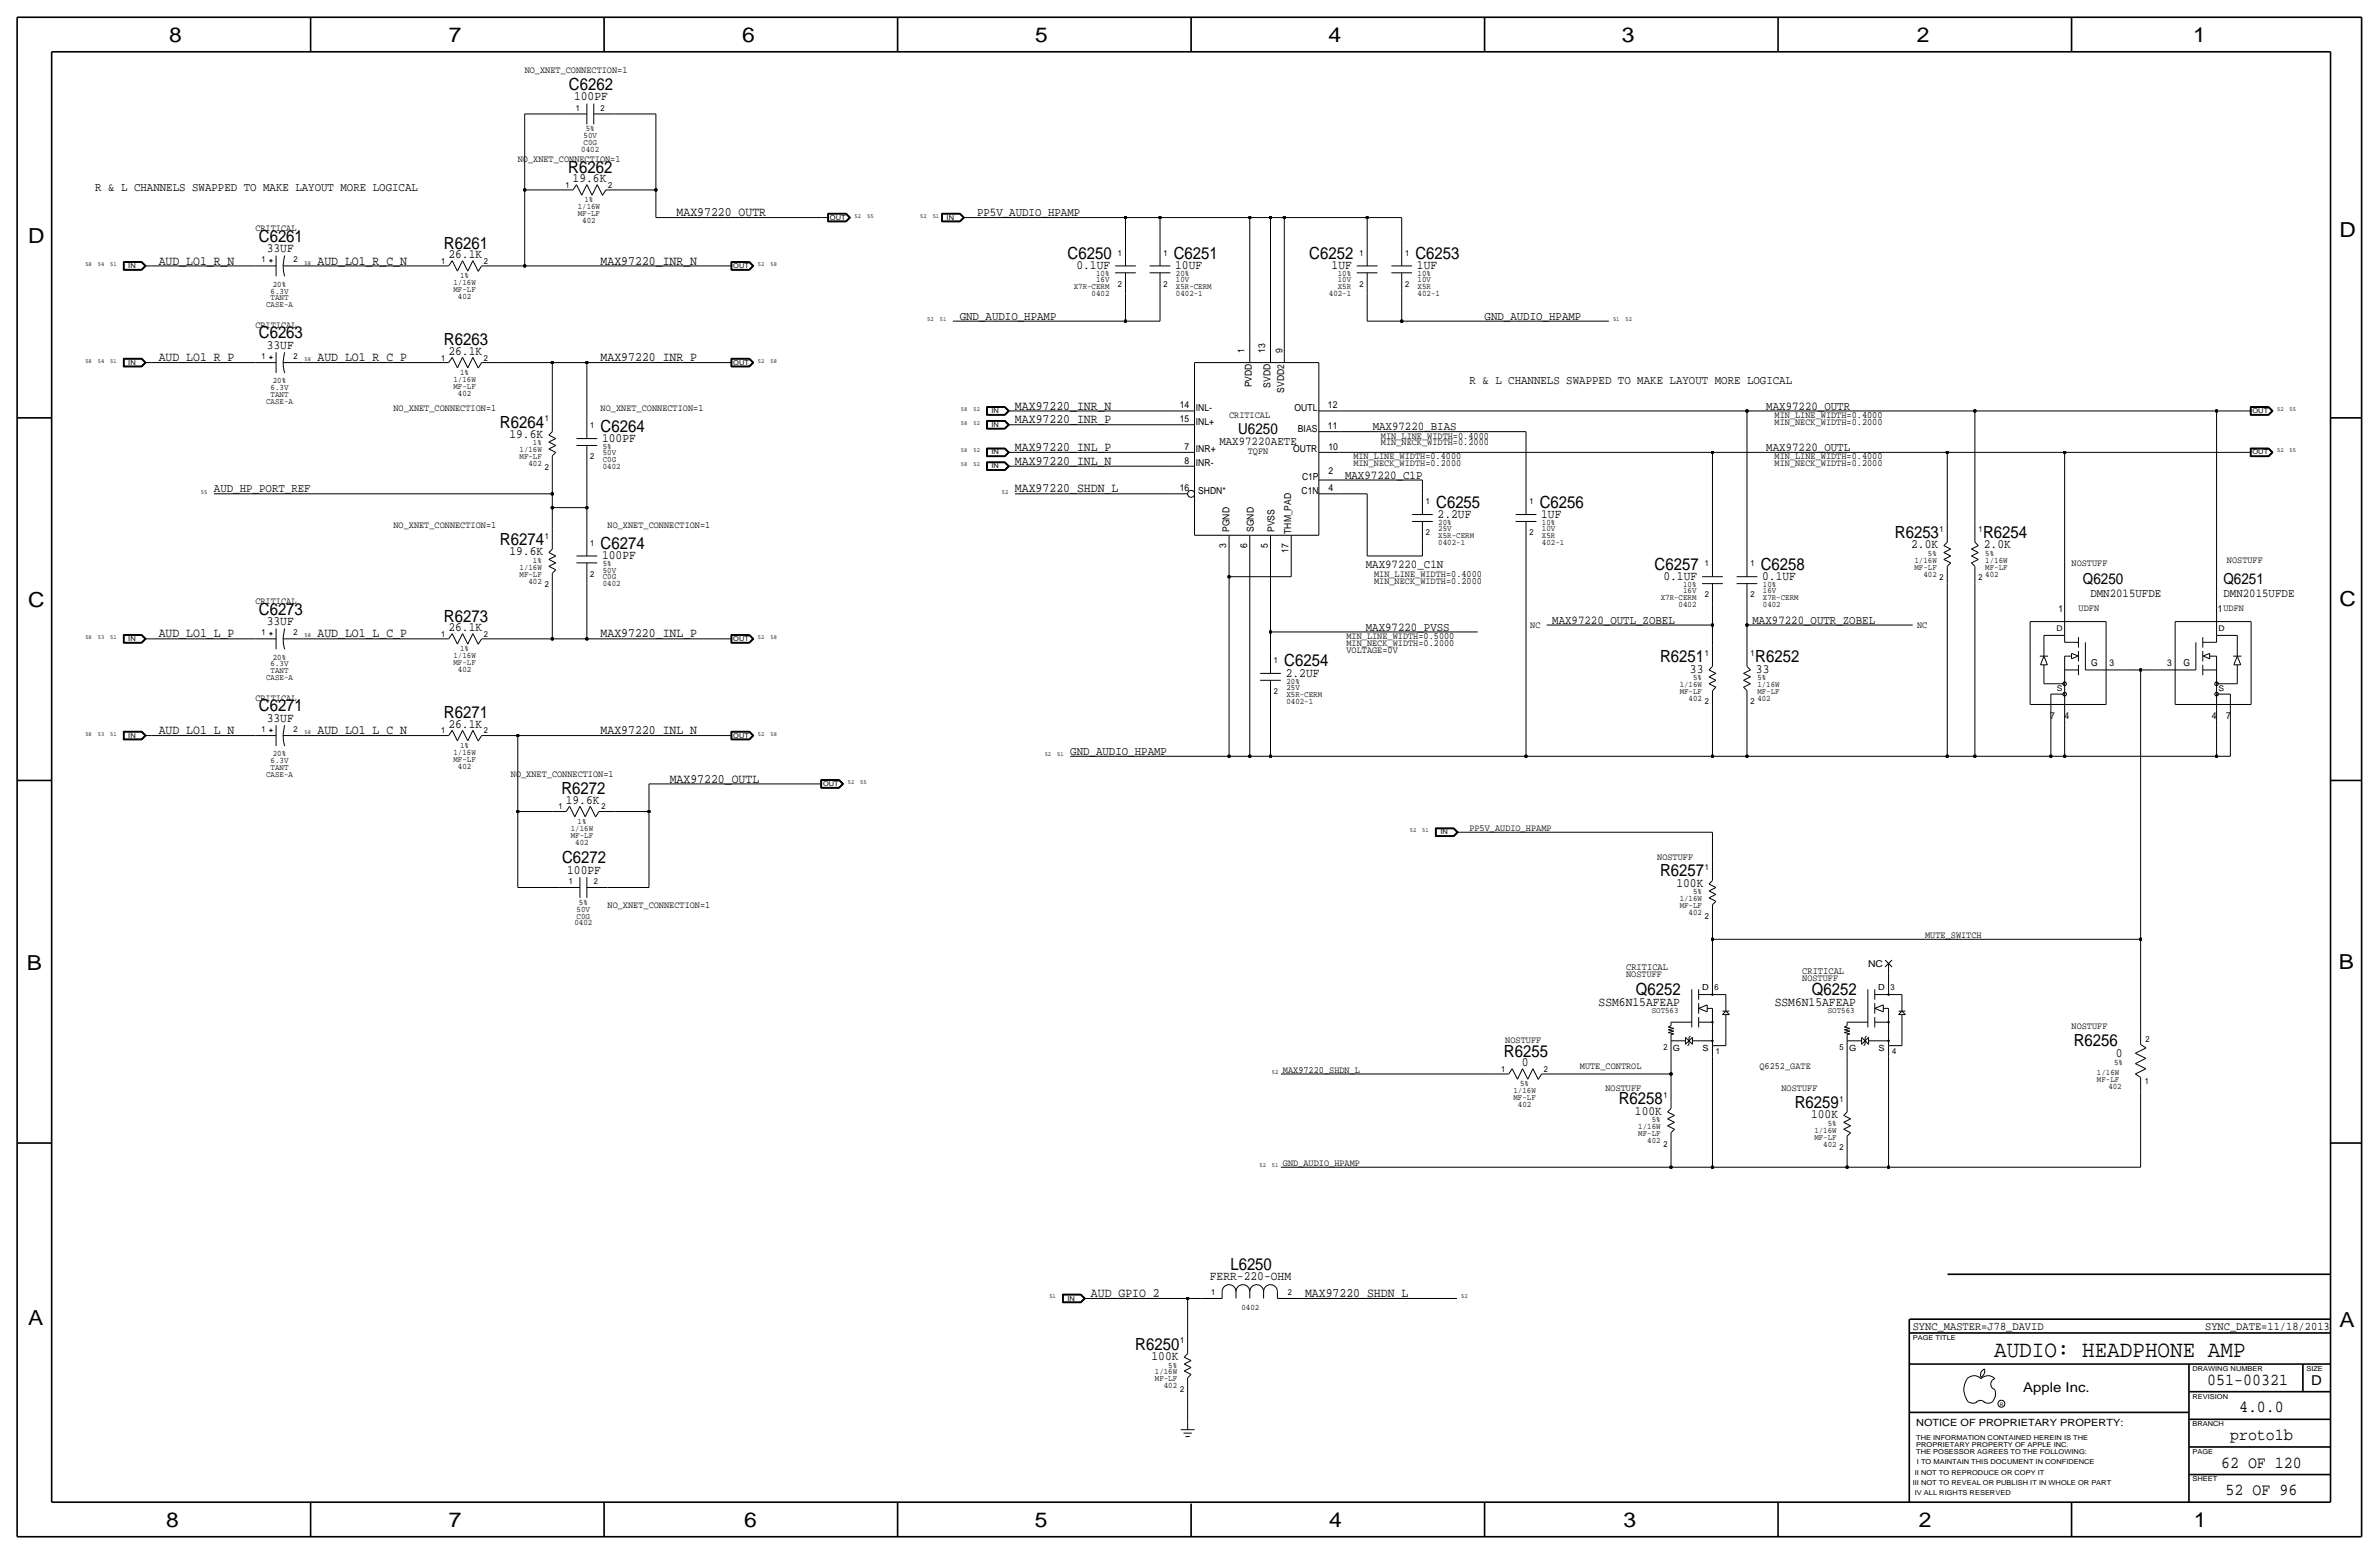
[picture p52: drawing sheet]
<svg xmlns="http://www.w3.org/2000/svg" width="875mm" height="572mm" viewBox="0 0 875 572" stroke-linecap="round" stroke-linejoin="round" font-family="sans-serif">
<defs><g id="words">
<text font-size="8.6" x="733.5" y="499.1">AUDIO: HEADPHONE AMP</text>
<g font-size="7.6">
<text x="62.2" y="15.5">8</text>
<text x="165" y="15.5">7</text>
<text x="273" y="15.5">6</text>
<text x="380.7" y="15.5">5</text>
<text x="488.6" y="15.5">4</text>
<text x="596.6" y="15.5">3</text>
<text x="705.1" y="15.5">2</text>
<text x="806.7" y="15.5">1</text>
<text x="10.4" y="89.4">D</text>
<text x="860.5" y="87.1">D</text>
<text x="10.4" y="223.3">C</text>
<text x="860.5" y="222.8">C</text>
<text x="9.8" y="356.6">B</text>
<text x="860.2" y="356.4">B</text>
<text x="10.4" y="487.4">A</text>
<text x="860.5" y="488.2">A</text>
<text x="61.2" y="561.6">8</text>
<text x="165" y="561.6">7</text>
<text x="273.8" y="561.6">6</text>
<text x="380.7" y="561.6">5</text>
<text x="488.9" y="561.6">4</text>
<text x="597.1" y="561.6">3</text>
<text x="705.8" y="561.6">2</text>
<text x="806.9" y="561.6">1</text>
</g>
<g font-size="6.2">
<text x="209.3" y="33">C6262</text>
<text x="209" y="63.5">R6262</text>
<text x="95.2" y="88.9">C6261</text>
<text x="163.3" y="91.4">R6261</text>
<text x="392.7" y="95.3">C6250</text>
<text x="431.7" y="95.3">C6251</text>
<text x="481.6" y="95.3">C6252</text>
<text x="520.6" y="95.3">C6253</text>
<text x="95.2" y="124.5">C6263</text>
<text x="163.3" y="127">R6263</text>
<text x="183.9" y="157.2">R6264</text>
<text x="220.9" y="158.8">C6264</text>
<text x="528.3" y="186.7">C6255</text>
<text x="566.4" y="186.7">C6256</text>
<text x="697" y="197.9">R6253</text>
<text x="729.4" y="197.9">R6254</text>
<text x="183.9" y="200.4">R6274</text>
<text x="220.9" y="201.9">C6274</text>
<text x="608.6" y="209.6">C6257</text>
<text x="647.6" y="209.6">C6258</text>
<text x="95.2" y="226.1">C6273</text>
<text x="163.3" y="228.6">R6273</text>
<text x="472.4" y="245.1">C6254</text>
<text x="610.6" y="243.6">R6251</text>
<text x="645.6" y="243.6">R6252</text>
<text x="95.2" y="261.6">C6271</text>
<text x="163.3" y="264.2">R6271</text>
<text x="206.5" y="292.1">R6272</text>
<text x="206.7" y="317.5">C6272</text>
<text x="610.6" y="322.3">R6257</text>
<text x="601.7" y="365.8">Q6252</text>
<text x="666.4" y="365.8">Q6252</text>
<text x="553.2" y="388.6">R6255</text>
<text x="762.7" y="384.8">R6256</text>
<text x="595.4" y="406.1">R6258</text>
<text x="660.2" y="407.4">R6259</text>
<text x="452.6" y="467.1">L6250</text>
<text x="417.6" y="496.3">R6250</text>
<text x="811.9" y="509.3">051-00321</text>
<text x="823.6" y="519.4">4.0.0</text>
<text x="820.3" y="529.6">proto1b</text>
<text x="817" y="539.8">62 OF 120</text>
<text x="818.6" y="549.9">52 OF 96</text>
</g>
<g font-size="5.6">
<text x="455.4" y="159.8">U6250</text>
<text x="766.1" y="214.6">Q6250</text>
<text x="817.8" y="214.6">Q6251</text>
</g>
<g font-size="5">
<text x="850.1" y="509.3">D</text>
<text x="744.2" y="511.8">Apple Inc.</text>
</g>
<g font-size="4.7">
<text x="211.1" y="36.8">100PF</text>
<text x="210.6" y="67.1">19.6K</text>
<text x="248.9" y="79.5">MAX97220_OUTR</text>
<text x="98.1" y="92.7">33UF</text>
<text x="164.9" y="95">26.1K</text>
<text x="58.4" y="97.3">AUD_LO1_R_N</text>
<text x="116.8" y="97.3">AUD_LO1_R_C_N</text>
<text x="220.9" y="97.3">MAX97220_INR_N</text>
<text x="395.9" y="99.1">0.1UF</text>
<text x="432.3" y="99.1">10UF</text>
<text x="489.8" y="99.1">1UF</text>
<text x="521.2" y="99.1">1UF</text>
<text x="98.1" y="128.3">33UF</text>
<text x="164.9" y="130.6">26.1K</text>
<text x="58.4" y="132.8">AUD_LO1_R_P</text>
<text x="116.8" y="132.8">AUD_LO1_R_C_P</text>
<text x="220.9" y="132.8">MAX97220_INR_P</text>
<text x="373.3" y="155.7">MAX97220_INR_P</text>
<text x="373.3" y="150.6">MAX97220_INR_N</text>
<text x="187.4" y="161">19.6K</text>
<text x="221.4" y="162.6">100PF</text>
<text x="373.3" y="165.9">MAX97220_INL_P</text>
<text x="373.3" y="170.9">MAX97220_INL_N</text>
<text x="373.3" y="181.1">MAX97220_SHDN_L</text>
<text x="528.8" y="190.5">2.2UF</text>
<text x="566.9" y="190.5">1UF</text>
<text x="702.9" y="201.7">2.0K</text>
<text x="729.7" y="201.7">2.0K</text>
<text x="187.4" y="204.2">19.6K</text>
<text x="221.4" y="205.7">100PF</text>
<text x="611.8" y="213.4">0.1UF</text>
<text x="648.2" y="213.4">0.1UF</text>
<text x="98.1" y="229.9">33UF</text>
<text x="164.9" y="232.2">26.1K</text>
<text x="58.4" y="234.4">AUD_LO1_L_P</text>
<text x="116.8" y="234.4">AUD_LO1_L_C_P</text>
<text x="220.9" y="234.4">MAX97220_INL_P</text>
<text x="472.9" y="248.9">2.2UF</text>
<text x="621.6" y="247.4">33</text>
<text x="645.9" y="247.4">33</text>
<text x="58.4" y="270">AUD_LO1_L_N</text>
<text x="98.1" y="265.4">33UF</text>
<text x="116.8" y="270">AUD_LO1_L_C_N</text>
<text x="164.9" y="267.7">26.1K</text>
<text x="220.9" y="270">MAX97220_INL_N</text>
<text x="246.3" y="287.8">MAX97220_OUTL</text>
<text x="208.1" y="295.7">19.6K</text>
<text x="208.6" y="321.3">100PF</text>
<text x="616.6" y="326.1">100K</text>
<text x="588" y="369.8">SSM6N15AFEAP</text>
<text x="652.8" y="369.8">SSM6N15AFEAP</text>
<text x="778.2" y="388.9">0</text>
<text x="559.8" y="392.2">0</text>
<text x="601.3" y="410">100K</text>
<text x="666.1" y="411.2">100K</text>
<text x="445" y="470.7">FERR-220-OHM</text>
<text x="401.3" y="477">AUD_GPIO_2</text>
<text x="480" y="477">MAX97220_SHDN_L</text>
<text x="423.5" y="500.1">100K</text>
</g>
<g font-size="4.4">
<text x="35.1" y="70.2">R &amp; L CHANNELS SWAPPED TO MAKE LAYOUT MORE LOGICAL</text>
<text x="359.4" y="79.5">PP5V_AUDIO_HPAMP</text>
<text x="353" y="117.6">GND_AUDIO_HPAMP</text>
<text x="546" y="117.6">GND_AUDIO_HPAMP</text>
<text x="540.5" y="141.3">R &amp; L CHANNELS SWAPPED TO MAKE LAYOUT MORE LOGICAL</text>
<text x="649.7" y="150.6">MAX97220_OUTR</text>
<text x="504.9" y="158.2">MAX97220_BIAS</text>
<text x="448.5" y="163.6">MAX97220AETE</text>
<text x="649.7" y="165.9">MAX97220_OUTL</text>
<text x="494.7" y="176">MAX97220_C1P</text>
<text x="78.7" y="181.1">AUD_HP_PORT_REF</text>
<text x="502.4" y="209">MAX97220_C1N</text>
<text x="768.9" y="219.7">DMN2015UFDE</text>
<text x="817.8" y="219.7">DMN2015UFDE</text>
<text x="502.4" y="231.9">MAX97220_PVSS</text>
<text x="570.9" y="229.4">MAX97220_OUTL_ZOBEL</text>
<text x="644.6" y="229.4">MAX97220_OUTR_ZOBEL</text>
<text x="393.6" y="277.6">GND_AUDIO_HPAMP</text>
</g>
<g font-size="4.3">
<text x="703.5" y="488.9">SYNC_MASTER=J78_DAVID</text>
<text x="811.1" y="488.9">SYNC_DATE=11/18/2013</text>
</g>
<text font-size="3.7" x="704.8" y="524.5">NOTICE OF PROPRIETARY PROPERTY:</text>
<g font-size="3.6">
<text x="598.1" y="356.9">CRITICAL</text>
<text x="662.9" y="358.1">CRITICAL</text>
</g>
<g font-size="3.5">
<text x="193" y="26.7">NO_XNET_CONNECTION=1</text>
<text x="190.4" y="59.7">NO_XNET_CONNECTION=1</text>
<text x="93.9" y="85.1">CRITICAL</text>
<text x="93.9" y="120.7">CRITICAL</text>
<text x="457.8" y="129.8" transform="rotate(-90 457.8 129.8)">1</text>
<text x="465.4" y="129.8" transform="rotate(-90 465.4 129.8)">13</text>
<text x="471.7" y="129.8" transform="rotate(-90 471.7 129.8)">9</text>
<text x="460.4" y="142.4" transform="rotate(-90 460.4 142.4)">PVDD</text>
<text x="467.3" y="142.6" transform="rotate(-90 467.3 142.6)">SVDD</text>
<text x="472.4" y="144.4" transform="rotate(-90 472.4 144.4)">SVDD2</text>
<text x="144.7" y="151.1">NO_XNET_CONNECTION=1</text>
<text x="220.9" y="151.1">NO_XNET_CONNECTION=1</text>
<text x="433.9" y="155.2">15</text>
<text x="433.9" y="150.2">14</text>
<text x="439.9" y="151.1">INL-</text>
<text x="452.1" y="153.7">CRITICAL</text>
<text x="476.2" y="151.1">OUTL</text>
<text x="488.4" y="150.1">12</text>
<text x="652.7" y="153.7">MIN_LINE_WIDTH=0.4000</text>
<text x="439.9" y="156.2">INL+</text>
<text x="477.4" y="158.7">BIAS</text>
<text x="488.4" y="157.7">11</text>
<text x="508" y="161.3">MIN_LINE_WIDTH=0.4000</text>
<text x="652.7" y="156.2">MIN_NECK_WIDTH=0.2000</text>
<text x="435.7" y="165.4">7</text>
<text x="439.9" y="166.4">INR+</text>
<text x="459" y="166.9">TQFN</text>
<text x="475.7" y="166.4">OUTR</text>
<text x="488.6" y="165.4">10</text>
<text x="508" y="163.8">MIN_NECK_WIDTH=0.2000</text>
<text x="435.7" y="170.5">8</text>
<text x="439.9" y="171.5">INR-</text>
<text x="497.8" y="171.5">MIN_NECK_WIDTH=0.2000</text>
<text x="497.8" y="168.9">MIN_LINE_WIDTH=0.4000</text>
<text x="652.7" y="171.4">MIN_NECK_WIDTH=0.2000</text>
<text x="652.7" y="168.9">MIN_LINE_WIDTH=0.4000</text>
<text x="478.9" y="176.6">C1P</text>
<text x="488.6" y="174.3">2</text>
<text x="433.9" y="180.6">16</text>
<text x="440.7" y="181.6">SHDN*</text>
<text x="478.7" y="181.7">C1N</text>
<text x="488.6" y="180.6">4</text>
<text x="144.7" y="194.3">NO_XNET_CONNECTION=1</text>
<text x="223.5" y="194.3">NO_XNET_CONNECTION=1</text>
<text x="452.3" y="195.6" transform="rotate(-90 452.3 195.6)">PGND</text>
<text x="461.2" y="195.6" transform="rotate(-90 461.2 195.6)">SGND</text>
<text x="468.8" y="195.6" transform="rotate(-90 468.8 195.6)">PVSS</text>
<text x="474.9" y="196.3" transform="rotate(-90 474.9 196.3)">THM_PAD</text>
<text x="451.1" y="201.5" transform="rotate(-90 451.1 201.5)">3</text>
<text x="458.7" y="201.5" transform="rotate(-90 458.7 201.5)">6</text>
<text x="466.3" y="201.5" transform="rotate(-90 466.3 201.5)">5</text>
<text x="473.9" y="203.3" transform="rotate(-90 473.9 203.3)">17</text>
<text x="761.9" y="208.3">NOSTUFF</text>
<text x="819.1" y="207">NOSTUFF</text>
<text x="505.4" y="214.6">MIN_NECK_WIDTH=0.2000</text>
<text x="505.4" y="212.1">MIN_LINE_WIDTH=0.4000</text>
<text x="93.9" y="222.3">CRITICAL</text>
<text x="757.1" y="225">1</text>
<text x="764.5" y="224.5">UDFN</text>
<text x="815.8" y="225">1UDFN</text>
<text x="562.9" y="230.9">NC</text>
<text x="705.1" y="230.9">NC</text>
<text x="495.2" y="234.9">MIN_LINE_WIDTH=0.5000</text>
<text x="495.2" y="237.5">MIN_NECK_WIDTH=0.2000</text>
<text x="495.2" y="240">VOLTAGE=0V</text>
<text x="769.1" y="245.1">G</text>
<text x="775.9" y="245.1">3</text>
<text x="797.1" y="245.1">3</text>
<text x="803.1" y="245.1">G</text>
<text x="93.9" y="257.8">CRITICAL</text>
<text x="754.1" y="264.4">7</text>
<text x="759.4" y="264.4">4</text>
<text x="813.5" y="264.4">4</text>
<text x="818.9" y="264.4">7</text>
<text x="187.9" y="285.8">NO_XNET_CONNECTION=1</text>
<text x="540.5" y="305.6">PP5V_AUDIO_HPAMP</text>
<text x="609.5" y="316.2">NOSTUFF</text>
<text x="223.5" y="334">NO_XNET_CONNECTION=1</text>
<text x="708.1" y="344.9">MUTE_SWITCH</text>
<text x="598.1" y="359.4">NOSTUFF</text>
<text x="687.1" y="355.6">NC</text>
<text x="662.9" y="360.7">NOSTUFF</text>
<text x="553.7" y="383.5">NOSTUFF</text>
<text x="761.9" y="378.5">NOSTUFF</text>
<text x="471.9" y="394.5">MAX97220_SHDN_L</text>
<text x="581.1" y="393.2">MUTE_CONTROL</text>
<text x="647.1" y="393.2">Q6252_GATE</text>
<text x="590.5" y="401.3">NOSTUFF</text>
<text x="655.3" y="401.3">NOSTUFF</text>
<text x="471.9" y="428.8">GND_AUDIO_HPAMP</text>
</g>
<g font-size="3.1">
<text x="211.8" y="40.6">1</text>
<text x="220.9" y="40.6">2</text>
<text x="214.6" y="50.8">50V</text>
<text x="214.6" y="53.3">C0G</text>
<text x="215.5" y="48.3">5%</text>
<text x="213.8" y="55.9">0402</text>
<text x="208" y="69.1">1</text>
<text x="223.7" y="69.1">2</text>
<text x="212.5" y="77">1/16W</text>
<text x="215" y="74.4">1%</text>
<text x="212.5" y="79.5">MF-LF</text>
<text x="214.1" y="82">402</text>
<text x="411.2" y="94">1</text>
<text x="427.9" y="94">1</text>
<text x="500.1" y="94">1</text>
<text x="516.8" y="94">1</text>
<text x="96.2" y="96.5">1</text>
<text x="107.9" y="96.5">2</text>
<text x="162.2" y="97">1</text>
<text x="178" y="97">2</text>
<text x="403.2" y="101.6">10%</text>
<text x="432.5" y="101.6">20%</text>
<text x="492.1" y="101.6">10%</text>
<text x="521.4" y="101.6">10%</text>
<text x="99.5" y="108">6.3V</text>
<text x="100.3" y="105.4">20%</text>
<text x="166.8" y="107.4">MF-LF</text>
<text x="166.8" y="104.9">1/16W</text>
<text x="169.2" y="102.4">1%</text>
<text x="394.9" y="106.4">X7R-CERM</text>
<text x="403.2" y="103.9">16V</text>
<text x="411.2" y="105.4">2</text>
<text x="427.9" y="105.4">2</text>
<text x="432.5" y="103.9">10V</text>
<text x="432.5" y="106.4">X5R-CERM</text>
<text x="492.1" y="103.9">10V</text>
<text x="492.1" y="106.4">X5R</text>
<text x="500.1" y="105.4">2</text>
<text x="516.8" y="105.4">2</text>
<text x="521.4" y="103.9">10V</text>
<text x="521.4" y="106.4">X5R</text>
<text x="97.9" y="113">CASE-A</text>
<text x="99.5" y="110.5">TANT</text>
<text x="168.4" y="110">402</text>
<text x="401.5" y="109">0402</text>
<text x="432.5" y="109">0402-1</text>
<text x="488.8" y="109">402-1</text>
<text x="521.4" y="109">402-1</text>
<text x="96.2" y="132.1">1</text>
<text x="107.9" y="132.1">2</text>
<text x="162.3" y="132.6">1</text>
<text x="169.2" y="137.9">1%</text>
<text x="178" y="132.6">2</text>
<text x="99.5" y="143.5">6.3V</text>
<text x="100.3" y="141">20%</text>
<text x="166.8" y="143">MF-LF</text>
<text x="166.8" y="140.5">1/16W</text>
<text x="97.9" y="148.6">CASE-A</text>
<text x="99.5" y="146.1">TANT</text>
<text x="168.4" y="145.5">402</text>
<text x="200.4" y="154.9">1</text>
<text x="217.1" y="157.5">1</text>
<text x="191.1" y="166.4">1/16W</text>
<text x="196" y="163.8">1%</text>
<text x="221.7" y="167.4">50V</text>
<text x="221.7" y="165.1">5%</text>
<text x="191.1" y="168.9">MF-LF</text>
<text x="194.4" y="171.5">402</text>
<text x="200.4" y="172.7">2</text>
<text x="217.1" y="168.9">2</text>
<text x="221.7" y="172.5">0402</text>
<text x="221.7" y="169.9">C0G</text>
<text x="524.5" y="185.4">1</text>
<text x="562.6" y="185.4">1</text>
<text x="524.5" y="196.9">2</text>
<text x="529" y="195.3">25V</text>
<text x="529" y="197.9">X5R-CERM</text>
<text x="529" y="193">20%</text>
<text x="562.6" y="196.9">2</text>
<text x="567.1" y="197.9">X5R</text>
<text x="567.1" y="193">10%</text>
<text x="567.1" y="195.3">10V</text>
<text x="713.4" y="195.6">1</text>
<text x="727.7" y="195.6">1</text>
<text x="200.4" y="198.1">1</text>
<text x="217.1" y="200.7">1</text>
<text x="529" y="200.4">0402-1</text>
<text x="567.1" y="200.4">402-1</text>
<text x="191.1" y="209.6">1/16W</text>
<text x="196" y="207">1%</text>
<text x="221.7" y="208.3">5%</text>
<text x="627.1" y="208.3">1</text>
<text x="643.8" y="208.3">1</text>
<text x="704.2" y="209.6">MF-LF</text>
<text x="704.2" y="207">1/16W</text>
<text x="709.1" y="204.5">5%</text>
<text x="730.2" y="204.5">5%</text>
<text x="730.2" y="207">1/16W</text>
<text x="730.2" y="209.6">MF-LF</text>
<text x="191.1" y="212.1">MF-LF</text>
<text x="194.4" y="214.6">402</text>
<text x="200.4" y="215.9">2</text>
<text x="217.1" y="212.1">2</text>
<text x="221.7" y="210.6">50V</text>
<text x="221.7" y="213.1">C0G</text>
<text x="221.7" y="215.6">0402</text>
<text x="619.1" y="215.9">10%</text>
<text x="648.4" y="215.9">10%</text>
<text x="707.5" y="212.1">402</text>
<text x="713.4" y="213.4">2</text>
<text x="727.7" y="213.4">2</text>
<text x="730.2" y="212.1">402</text>
<text x="610.8" y="220.7">X7R-CERM</text>
<text x="619.1" y="218.2">16V</text>
<text x="627.1" y="219.7">2</text>
<text x="643.8" y="219.7">2</text>
<text x="648.4" y="218.2">16V</text>
<text x="648.4" y="220.7">X7R-CERM</text>
<text x="617.4" y="223.3">0402</text>
<text x="648.4" y="223.3">0402</text>
<text x="96.2" y="233.7">1</text>
<text x="107.9" y="233.7">2</text>
<text x="162.3" y="234.2">1</text>
<text x="169.2" y="239.5">1%</text>
<text x="178" y="234.2">2</text>
<text x="99.5" y="245.1">6.3V</text>
<text x="100.3" y="242.6">20%</text>
<text x="166.8" y="244.6">MF-LF</text>
<text x="166.8" y="242.1">1/16W</text>
<text x="468.6" y="243.8">1</text>
<text x="627.1" y="241.3">1</text>
<text x="643.8" y="241.3">1</text>
<text x="97.9" y="250.2">CASE-A</text>
<text x="99.5" y="247.7">TANT</text>
<text x="168.4" y="247.1">402</text>
<text x="473.2" y="251.5">20%</text>
<text x="622.8" y="250.2">5%</text>
<text x="646.4" y="250.2">5%</text>
<text x="468.6" y="255.3">2</text>
<text x="473.2" y="253.7">25V</text>
<text x="473.2" y="256.3">X5R-CERM</text>
<text x="617.8" y="255.3">MF-LF</text>
<text x="617.8" y="252.7">1/16W</text>
<text x="621.1" y="257.8">402</text>
<text x="646.4" y="252.7">1/16W</text>
<text x="646.4" y="257.8">402</text>
<text x="646.4" y="255.3">MF-LF</text>
<text x="473.2" y="258.8">0402-1</text>
<text x="627.1" y="259.1">2</text>
<text x="643.8" y="259.1">2</text>
<text x="96.2" y="269.2">1</text>
<text x="107.9" y="269.2">2</text>
<text x="162.2" y="269.7">1</text>
<text x="178" y="269.7">2</text>
<text x="169.2" y="275.1">1%</text>
<text x="99.5" y="280.7">6.3V</text>
<text x="100.3" y="278.1">20%</text>
<text x="166.8" y="277.6">1/16W</text>
<text x="166.8" y="280.2">MF-LF</text>
<text x="97.9" y="285.8">CASE-A</text>
<text x="99.5" y="283.2">TANT</text>
<text x="168.4" y="282.7">402</text>
<text x="205.4" y="297.7">1</text>
<text x="221.2" y="297.7">2</text>
<text x="209.9" y="305.6">1/16W</text>
<text x="212.4" y="303">1%</text>
<text x="209.9" y="308.1">MF-LF</text>
<text x="211.6" y="310.6">402</text>
<text x="627.1" y="320">1</text>
<text x="209.2" y="325.1">1</text>
<text x="218.4" y="325.1">2</text>
<text x="622.8" y="328.9">5%</text>
<text x="212.1" y="335.3">50V</text>
<text x="212.9" y="332.7">5%</text>
<text x="617.8" y="334">MF-LF</text>
<text x="617.8" y="331.5">1/16W</text>
<text x="211.3" y="340.4">0402</text>
<text x="212.1" y="337.8">C0G</text>
<text x="621.1" y="336.6">402</text>
<text x="627.1" y="337.8">2</text>
<text x="626.1" y="364.2">D</text>
<text x="630.6" y="364">6</text>
<text x="690.9" y="364.2">D</text>
<text x="695.4" y="364">3</text>
<text x="607.5" y="372.6">SOT563</text>
<text x="672.3" y="372.6">SOT563</text>
<text x="789.1" y="383.3">2</text>
<text x="611.8" y="386.1">2</text>
<text x="615.3" y="386.3">G</text>
<text x="626.2" y="386.3">S</text>
<text x="631.1" y="387.6">1</text>
<text x="676.6" y="386.1">5</text>
<text x="680.1" y="386.3">G</text>
<text x="691" y="386.3">S</text>
<text x="695.9" y="387.6">4</text>
<text x="552.1" y="394.2">1</text>
<text x="567.9" y="394.2">2</text>
<text x="771.3" y="395.5">1/16W</text>
<text x="777.6" y="391.7">5%</text>
<text x="559.1" y="399.5">5%</text>
<text x="771.3" y="398">MF-LF</text>
<text x="775.5" y="400.6">402</text>
<text x="788.9" y="398.8">1</text>
<text x="556.7" y="404.6">MF-LF</text>
<text x="556.7" y="402.1">1/16W</text>
<text x="558.3" y="407.2">402</text>
<text x="611.8" y="403.9">1</text>
<text x="676.6" y="405.1">1</text>
<text x="607.5" y="412.7">5%</text>
<text x="602.6" y="417.8">MF-LF</text>
<text x="602.6" y="415.3">1/16W</text>
<text x="667.3" y="419.1">MF-LF</text>
<text x="667.3" y="416.6">1/16W</text>
<text x="672.3" y="414">5%</text>
<text x="605.9" y="420.4">402</text>
<text x="611.8" y="421.6">2</text>
<text x="670.6" y="421.6">402</text>
<text x="676.6" y="422.9">2</text>
<text x="445.5" y="476.2">1</text>
<text x="473.7" y="476.2">2</text>
<text x="456.6" y="481.6">0402</text>
<text x="434" y="494">1</text>
<text x="429.7" y="502.9">5%</text>
<text x="424.8" y="505.5">1/16W</text>
<text x="424.8" y="508">MF-LF</text>
<text x="428.1" y="510.5">402</text>
<text x="434" y="511.8">2</text>
</g>
<g font-size="2.9">
<text x="756.4" y="232.2">D</text>
<text x="816.1" y="232.2">D</text>
<text x="756.5" y="254.3">S</text>
<text x="816.1" y="254.3">S</text>
</g>
<g font-size="2.5">
<text x="305.3" y="80.8">OUT</text>
<text x="348.2" y="80.8">IN</text>
<text x="47.2" y="98.6">IN</text>
<text x="269.7" y="98.6">OUT</text>
<text x="47.2" y="134.1">IN</text>
<text x="269.7" y="134.1">OUT</text>
<text x="364.7" y="151.9">IN</text>
<text x="828.5" y="151.9">OUT</text>
<text x="364.7" y="157">IN</text>
<text x="364.7" y="167.1">IN</text>
<text x="828.5" y="167.1">OUT</text>
<text x="364.7" y="172.2">IN</text>
<text x="47.2" y="235.7">IN</text>
<text x="269.7" y="235.7">OUT</text>
<text x="47.2" y="271.3">IN</text>
<text x="269.7" y="271.3">OUT</text>
<text x="302.7" y="289.1">OUT</text>
<text x="529.8" y="306.8">IN</text>
<text x="392.6" y="478.3">IN</text>
<text x="703.5" y="492.8">PAGE TITLE</text>
<text x="806.4" y="504.2">DRAWING NUMBER</text>
<text x="848.3" y="504.2">SIZE</text>
<text x="806.4" y="514.4">REVISION</text>
<text x="806.4" y="524.5">BRANCH</text>
<text x="704.8" y="532.1">PROPRIETARY PROPERTY OF APPLE INC.</text>
<text x="704.8" y="529.6">THE INFORMATION CONTAINED HEREIN IS THE</text>
<text x="704.8" y="534.7">THE POSESSOR AGREES TO THE FOLLOWING:</text>
<text x="705.1" y="538.5">I TO MAINTAIN THIS DOCUMENT IN CONFIDENCE</text>
<text x="806.4" y="534.7">PAGE</text>
<text x="704.3" y="542.3">II NOT TO REPRODUCE OR COPY IT</text>
<text x="806.4" y="544.8">SHEET</text>
<text x="703.5" y="546.1">III NOT TO REVEAL OR PUBLISH IT IN WHOLE OR PART</text>
<text x="704.3" y="549.9">IV ALL RIGHTS RESERVED</text>
</g>
<g font-size="2.3">
<text x="314.3" y="80">52</text>
<text x="318.9" y="80">55</text>
<text x="338.5" y="80">52</text>
<text x="343.1" y="80">51</text>
<text x="31.4" y="97.8">58</text>
<text x="36" y="97.8">54</text>
<text x="40.5" y="97.8">51</text>
<text x="112" y="97.3">58</text>
<text x="278.8" y="97.8">52</text>
<text x="283.4" y="97.8">58</text>
<text x="341.1" y="118.1">52</text>
<text x="345.6" y="118.1">51</text>
<text x="593.3" y="118.1">51</text>
<text x="597.9" y="118.1">52</text>
<text x="31.4" y="133.4">58</text>
<text x="36" y="133.4">54</text>
<text x="40.5" y="133.4">51</text>
<text x="112" y="132.8">58</text>
<text x="278.8" y="133.4">52</text>
<text x="283.4" y="133.4">58</text>
<text x="353.5" y="151.1">58</text>
<text x="358" y="151.1">52</text>
<text x="837.6" y="151.1">52</text>
<text x="842.2" y="151.1">55</text>
<text x="353.5" y="156.2">58</text>
<text x="358" y="156.2">52</text>
<text x="353.5" y="166.4">58</text>
<text x="358" y="166.4">52</text>
<text x="837.6" y="166.4">52</text>
<text x="842.2" y="166.4">55</text>
<text x="353.5" y="171.5">58</text>
<text x="358" y="171.5">52</text>
<text x="73.9" y="181.6">55</text>
<text x="368.5" y="181.6">52</text>
<text x="31.4" y="234.9">58</text>
<text x="36" y="234.9">53</text>
<text x="40.5" y="234.9">51</text>
<text x="112" y="234.4">58</text>
<text x="278.8" y="234.9">52</text>
<text x="283.4" y="234.9">58</text>
<text x="31.4" y="270.5">58</text>
<text x="36" y="270.5">53</text>
<text x="40.5" y="270.5">51</text>
<text x="112" y="270">58</text>
<text x="278.8" y="270.5">52</text>
<text x="283.4" y="270.5">58</text>
<text x="384.2" y="278.1">52</text>
<text x="388.8" y="278.1">51</text>
<text x="311.8" y="288.3">52</text>
<text x="316.4" y="288.3">55</text>
<text x="518.6" y="306.1">52</text>
<text x="523.1" y="306.1">51</text>
<text x="467.8" y="395">52</text>
<text x="463.2" y="429.3">52</text>
<text x="467.8" y="429.3">51</text>
<text x="386" y="477.5">51</text>
<text x="537.4" y="477.5">52</text>
</g>
<text font-size="1.8" x="735.5" y="516.9">R</text>
</g></defs>
<g fill="none" stroke="#000" stroke-width=".37">
<path d="M215.8 38.1v7.6zM218.4 38.1v7.6zM193 41.9v28zM193 41.9h15.2zM208.2 41.9h7.6zM218.4 41.9h7.6zM226 41.9h15.2zM241.2 41.9v28zM193 69.8v28zM193 69.9h12.7zM205.7 69.9h5.1zM212 67.9l-1.2 2z"/>
<path d="M212 67.9l2 3.9zM215.8 67.9l-1.8 3.9zM215.8 67.9l2 3.9zM219.7 67.9l-1.9 3.9zM219.7 67.9l1.9 3.9zM222.9 69.9l-1.3 2zM222.9 69.9h5.6zM228.5 69.9h12.7zM241.2 69.9v10.1zM304.4 78.4v3.2zM304.4 78.4h6.9zM304.5 78.5h6.7z"/>
<path d="M304.5 78.5v3zM304.6 78.6v2.8zM304.6 78.6h6.5zM304.7 78.7h6.4zM304.7 78.7v2.6zM311.1 78.7l1.3 1.3zM311.2 78.6l1.3 1.4zM311.2 78.5l1.5 1.5zM311.3 78.4l1.5 1.6zM346.4 78.4v3.2zM346.4 78.4h6.8zM346.5 78.5h6.6z"/>
<path d="M346.5 78.5v3zM346.6 78.6v2.8zM346.6 78.6h6.5zM346.7 78.7h6.3zM346.7 78.7v2.6zM353 78.7l1.3 1.3zM353.1 78.6l1.3 1.4zM353.1 78.5l1.5 1.5zM353.2 78.4l1.5 1.6zM45.4 96.2v3.2zM45.4 99.4h6.8zM45.4 96.2h6.8z"/>
<path d="M45.5 96.3h6.6zM45.5 96.3v3zM45.5 99.3h6.6zM45.6 96.4v2.8zM45.6 99.2h6.5zM45.6 96.4h6.5zM45.7 96.5h6.3zM45.7 96.5v2.6zM45.7 99.1h6.3zM52 99.1l1.3-1.3zM52 96.5l1.3 1.3zM52.1 99.2l1.3-1.4z"/>
<path d="M52.1 96.4l1.3 1.4zM52.1 96.3l1.5 1.5zM52.1 99.3l1.5-1.5zM52.2 99.4l1.5-1.6zM52.2 96.2l1.5 1.6zM53.3 97.8h2.5zM55.8 97.8h38.1zM93.9 97.8h7.6zM99 95.9h1.3zM99.7 95.3v1.2zM101.5 94v7.6zM104.1 97.8h7.6z"/>
<path d="M104.7 94a12.7 12.7 0 0 0 0 7.7M111.7 97.8h48.3zM160 97.8h5zM166.3 95.9l-1.3 1.9zM166.3 95.9l1.9 3.8zM170.1 95.9l-1.9 3.8zM170.1 95.9l2 3.8zM173.9 95.9l-1.8 3.8zM173.9 95.9l2 3.8zM177.1 97.8h5.7zM177.1 97.8l-1.2 2zM182.8 97.8h10.2z"/>
<path d="M193 97.8h73.6zM241.2 80h61zM266.6 97.8h2.6zM268.9 96.2h6.8zM268.9 99.4h6.8zM268.9 96.2v3.2zM269 96.3v3zM269 99.3h6.6zM269 96.3h6.6zM269.1 96.4v2.8zM269.1 99.2h6.5zM269.1 96.4h6.5z"/>
<path d="M269.2 96.5h6.3zM269.2 96.5v2.6zM269.2 99.1h6.3zM275.5 96.5l1.3 1.3zM275.5 99.1l1.3-1.3zM275.6 99.2l1.4-1.4zM275.6 96.4l1.4 1.4zM275.6 99.3l1.5-1.5zM275.6 96.3l1.5 1.5zM275.7 99.4l1.6-1.6zM275.7 96.2l1.6 1.6zM302.2 80h2.5z"/>
<path d="M304.4 81.6h6.9zM304.5 81.5h6.7zM304.6 81.4h6.5zM304.7 81.3h6.4zM311.1 81.3l1.3-1.3zM311.1 81.4l1.4-1.4zM311.2 81.5l1.5-1.5zM311.3 81.6l1.5-1.6zM346.4 81.6h6.8zM346.5 81.5h6.6zM346.6 81.4h6.5zM346.7 81.3h6.3z"/>
<path d="M353 81.3l1.3-1.3zM353.1 81.4l1.3-1.4zM353.1 81.5l1.5-1.5zM353.2 81.6l1.5-1.6zM354.3 80h2.5zM356.8 80h57.2zM410.2 97.8h7.6zM414 80v10.2zM414 90.2v7.6zM414 80h12.7zM422.9 97.8h7.6zM426.7 80h33z"/>
<path d="M426.7 80v10.2zM426.7 90.2v7.6zM459.7 80h7.6zM459.7 80v45.7zM467.3 80v45.7zM467.3 80h5.1zM472.4 80v45.7zM472.4 80h30.5zM499.1 97.8h7.6zM502.9 80h12.7zM502.9 80v10.2zM502.9 90.2v7.6z"/>
<path d="M511.8 97.8h7.6zM515.6 80v10.2zM515.6 90.2v7.6zM350.5 118.1h63.5zM410.2 100.3h7.6zM414 108v10.1zM414 100.3v7.7zM414 118.1h12.7zM422.9 100.3h7.6zM426.7 108v10.1zM426.7 100.3v7.7zM499.1 100.3h7.6z"/>
<path d="M502.9 118.1h12.7zM502.9 108v10.1zM502.9 100.3v7.7zM511.8 100.3h7.6zM515.6 108v10.1zM515.6 118.1h76.2zM515.6 100.3v7.7zM45.4 131.8v3.1zM45.4 134.9h6.8zM45.4 131.8h6.8zM45.5 131.9h6.6zM45.5 131.9v2.9z"/>
<path d="M45.5 134.8h6.6zM45.6 132v2.7zM45.6 134.7h6.5zM45.6 132h6.5zM45.7 132.1h6.3zM45.7 132.1v2.5zM45.7 134.6h6.3zM52 134.6l1.3-1.3zM52 132.1l1.3 1.3zM52.1 134.7l1.3-1.4zM52.1 132l1.3 1.4zM52.1 131.9l1.5 1.5z"/>
<path d="M52.1 134.8l1.5-1.4zM52.2 131.8l1.5 1.6zM53.3 133.4h2.5zM53.7 133.3l-1.5 1.6zM55.8 133.4h38.1zM93.9 133.4h7.6zM99 131.5h1.3zM99.7 130.8v1.3zM101.5 129.5v7.7zM104.1 133.4h7.6zM104.7 129.5a12.7 12.7 0 0 0 0 7.7M111.7 133.4h48.3z"/>
<path d="M160 133.4h5zM166.3 131.4l-1.3 2zM166.3 131.4l1.9 3.9zM170.1 131.4l-1.9 3.9zM170.1 131.4l2 3.9zM173.9 131.4l-1.8 3.9zM173.9 131.4l2 3.9zM177.1 133.4h5.7zM177.1 133.4l-1.2 2zM182.8 133.4h20.3zM203.1 133.4h12.7zM203.1 133.4v17.7z"/>
<path d="M215.8 133.3v20.4zM215.8 133.4h50.8zM266.6 133.4h2.6zM268.9 131.8h6.8zM268.9 134.9h6.8zM268.9 131.8v3.1zM269 131.9v2.9zM269 134.8h6.6zM269 131.9h6.6zM269.1 132v2.7zM269.1 134.7h6.5zM269.1 132h6.5z"/>
<path d="M269.2 132.1h6.3zM269.2 132.1v2.5zM269.2 134.6h6.3zM275.5 132.1l1.3 1.3zM275.5 134.6l1.3-1.3zM275.6 134.7l1.4-1.4zM275.6 132l1.4 1.4zM275.6 134.8l1.5-1.4zM275.6 131.9l1.5 1.5zM275.7 134.9l1.6-1.6zM275.7 131.8l1.6 1.6zM439.4 133.4h45.7z"/>
<path d="M439.4 133.4v63.5zM459.7 125.7v7.7zM467.3 125.7v7.7zM472.4 125.7v7.7zM485.1 133.4v63.5zM203.1 151.1v7.7zM215.8 153.7v7.6zM362.9 154.6h6.8zM362.9 149.6h6.8zM362.9 154.6v3.2zM362.9 157.8h6.8zM362.9 149.6v3.1z"/>
<path d="M362.9 152.7h6.8zM363 154.7v3zM363 157.7h6.6zM363 149.7v2.9zM363 152.6h6.6zM363 154.7h6.6zM363 149.7h6.6zM363.1 154.8v2.8zM363.1 157.6h6.5zM363.1 149.8v2.7zM363.1 152.5h6.5zM363.1 154.8h6.5z"/>
<path d="M363.1 149.8h6.5zM363.2 154.9h6.3zM363.2 149.9h6.3zM363.2 154.9v2.6zM363.2 157.5h6.3zM363.2 149.9v2.5zM363.2 152.4h6.3zM369.5 154.9l1.3 1.3zM369.5 149.9l1.3 1.2zM369.5 157.5l1.3-1.3zM369.6 157.6l1.3-1.4zM369.6 152.5l1.3-1.4z"/>
<path d="M369.6 154.8l1.3 1.4zM369.6 149.8l1.3 1.3zM369.6 157.7l1.5-1.5zM369.6 152.6l1.5-1.5zM369.6 154.7l1.5 1.5zM369.6 149.7l1.5 1.4zM369.7 157.8l1.5-1.6zM369.7 152.7l1.5-1.6zM369.7 154.6l1.5 1.6zM369.7 149.6l1.5 1.5zM370.8 156.2h2.5zM370.8 151.1h2.5z"/>
<path d="M370.8 151.1l-1.3 1.3zM373.3 151.1h58.4zM373.3 156.2h58.4zM431.7 151.1h7.7zM431.7 156.2h7.7zM485.1 158.8h7.6zM485.1 151.1h7.6zM492.7 151.1h149.9zM492.7 158.8h68.6zM561.3 158.8v22.8zM642.6 151.1v53.4zM642.6 151.1h83.8z"/>
<path d="M726.4 151.1h88.9zM726.4 151.1v40.7zM815.3 151.1h10.1zM815.3 151.1v69.9zM825.4 151.1h2.6zM827.7 152.7h6.8zM827.7 149.6v3.1zM827.7 149.6h6.8zM827.8 149.7v2.9zM827.8 152.6h6.6zM827.8 149.7h6.6zM827.9 149.8h6.5z"/>
<path d="M827.9 149.8v2.7zM827.9 152.5h6.5zM828 149.9h6.3zM828 149.9v2.5zM828 152.4h6.3zM834.3 152.4l1.3-1.3zM834.3 149.9l1.3 1.2zM834.4 149.8l1.4 1.3zM834.4 152.6l1.5-1.5zM834.4 149.7l1.5 1.4zM834.5 149.6l1.6 1.5zM835.8 151.1l-1.4 1.4z"/>
<path d="M836.1 151.1l-1.6 1.6zM201.9 160l1.2-1.3zM201.9 160l2.5 1.3zM201.9 165.1l2.5 1.3zM201.9 162.6l2.5 1.2zM201.9 165.1l2.5-1.3zM201.9 162.6l2.5-1.3zM203.1 174v7.6zM203.1 167.6v6.4zM204.4 166.4l-1.3 1.2zM212 163.8h7.7zM212 161.3h7.7z"/>
<path d="M215.8 171.5v15.2zM215.8 163.8v7.7zM362.9 169.9h6.8zM362.9 164.8h6.8zM362.9 169.9v3.1zM362.9 173h6.8zM362.9 164.8v3.1zM362.9 167.9h6.8zM363 170v2.9zM363 172.9h6.6zM363 164.9v2.9zM363 167.8h6.6z"/>
<path d="M363 170h6.6zM363 164.9h6.6zM363.1 170.1v2.7zM363.1 172.8h6.5zM363.1 165v2.7zM363.1 167.7h6.5zM363.1 170.1h6.5zM363.1 165h6.5zM363.2 170.2h6.3zM363.2 165.1h6.3zM363.2 170.2v2.5zM363.2 172.7h6.3z"/>
<path d="M363.2 165.1v2.5zM363.2 167.6h6.3zM369.5 170.2l1.3 1.3zM369.5 165.1l1.3 1.3zM369.5 172.7l1.3-1.3zM369.6 172.8l1.3-1.4zM369.6 167.7l1.3-1.3zM369.6 170.1l1.3 1.4zM369.6 165l1.3 1.4zM369.6 172.9l1.5-1.4zM369.6 167.8l1.5-1.4zM369.6 170l1.5 1.5z"/>
<path d="M369.6 164.9l1.5 1.5zM369.7 173l1.5-1.6zM369.7 167.9l1.5-1.5zM369.7 169.9l1.5 1.6zM369.7 164.8l1.5 1.6zM370.8 171.5h2.5zM370.8 166.4h2.5zM370.8 166.4l-1.3 1.2zM373.3 166.4h58.4zM373.3 171.5h58.4zM431.7 171.5h7.7zM431.7 166.4h7.7z"/>
<path d="M485.1 166.4h7.6zM485.1 176.5h7.6zM492.7 166.4h137.2zM492.7 176.5h30.5zM523.2 176.5v5.1zM629.9 166.4h86.3zM629.9 166.4v38.1zM716.2 166.4v25.4zM716.2 166.4h43.2zM759.4 166.4h66zM759.4 166.4v54.6zM825.4 166.4h2.6z"/>
<path d="M827.7 167.9h6.8zM827.7 164.8v3.1zM827.7 164.8h6.8zM827.8 164.9v2.9zM827.8 167.8h6.6zM827.8 164.9h6.6zM827.9 165h6.5zM827.9 165v2.7zM827.9 167.7h6.5zM828 165.1h6.3zM828 165.1v2.5zM828 167.6h6.3z"/>
<path d="M834.3 167.6l1.3-1.2zM834.3 165.1l1.3 1.3zM834.4 165l1.4 1.4zM834.4 167.7l1.4-1.3zM834.4 167.8l1.5-1.4zM834.4 164.9l1.5 1.5zM834.5 164.8l1.6 1.6zM836.1 166.4l-1.6 1.5zM78.7 181.6h124.4zM203.1 181.6v5.1zM203.1 186.7h12.7zM203.1 186.7v7.6z"/>
<path d="M203.1 194.3v7.6zM215.8 186.7v10.1zM215.8 196.9v7.6zM373.3 181.6h58.4zM431.7 181.6h5.1zM439.4 196.9h45.7zM452.1 196.8v7.7zM459.7 196.8v7.7zM467.3 196.8v7.7zM474.9 196.8v7.7zM485.1 181.6h7.6zM492.7 181.6h10.2z"/>
<path d="M502.9 181.6v22.9zM519.4 191.8h7.6zM519.4 189.2h7.6zM523.2 199.4v5.1zM523.2 181.6v7.6zM523.2 191.8v7.6zM557.5 191.8h7.6zM557.5 189.2h7.6zM561.3 199.4v78.7zM561.3 181.6v7.6zM561.3 191.8v7.6zM716.2 191.8v7.6z"/>
<path d="M726.4 191.8v7.6zM726.4 199.4l1.3 1.3zM201.9 203.2l1.2-1.3zM201.9 203.2l2.5 1.3zM201.9 208.3l2.5 1.3zM201.9 205.7l2.5 1.3zM201.9 208.3l2.5-1.3zM201.9 205.7l2.5-1.2zM203.1 217.2v17.7zM203.1 210.8v6.4zM204.4 209.6l-1.3 1.2zM212 207h7.7z"/>
<path d="M212 204.5h7.7zM215.8 214.6v20.4zM215.8 207v7.6zM452.1 212.1h22.8zM452.1 204.5v7.6zM452.1 212.1v66zM459.7 204.5v73.6zM467.3 204.5v27.9zM474.9 204.5v7.6zM502.9 204.5h20.3zM626.1 212.1h7.6zM626.1 214.6h7.6z"/>
<path d="M629.9 204.5v7.6zM629.9 214.6v7.7zM638.8 214.6h7.6zM638.8 212.1h7.6zM642.6 204.5v7.6zM642.6 214.6v7.7zM715 205.7l2.5-1.2zM715 203.2l2.5-1.3zM715 200.7l1.2-1.3zM715 200.7l2.5 1.2zM715 205.7l2.5 1.3zM715 203.2l2.5 1.3z"/>
<path d="M716.2 214.6v63.5zM716.2 208.3v6.3zM717.5 207l-1.3 1.3zM725.1 201.9l2.6-1.2zM725.1 207l2.6-1.3zM725.1 204.5l2.6-1.3zM725.1 207l1.3 1.3zM725.1 204.5l2.6 1.2zM725.1 201.9l2.6 1.3zM726.4 214.6v63.5zM726.4 208.3v6.3zM45.4 233.4v3.1z"/>
<path d="M45.4 236.5h6.8zM45.4 233.4h6.8zM45.5 233.5h6.6zM45.5 233.5v2.9zM45.5 236.4h6.6zM45.6 233.6v2.7zM45.6 236.3h6.5zM45.6 233.6h6.5zM45.7 233.7h6.3zM45.7 233.7v2.5zM45.7 236.2h6.3zM52 236.2l1.3-1.3z"/>
<path d="M52 233.7l1.3 1.3zM52.1 236.3l1.3-1.3zM52.1 233.6l1.3 1.4zM52.1 233.5l1.5 1.5zM52.1 236.4l1.5-1.4zM52.2 233.4l1.5 1.6zM53.3 235h2.5zM53.7 234.9l-1.5 1.6zM55.8 235h38.1zM93.9 235h7.6zM99 233.1h1.3zM99.7 232.4v1.3z"/>
<path d="M101.5 231.1v7.7zM104.1 235h7.6zM104.7 231.1a12.7 12.7 0 0 0 0 7.7M111.7 235h48.3zM160 235h5zM166.3 233l-1.3 2zM166.3 233l1.9 3.9zM170.1 233l-1.9 3.9zM170.1 233l2 3.9zM173.9 233l-1.8 3.9zM173.9 233l2 3.9zM177.1 235h5.7z"/>
<path d="M177.1 235l-1.2 2zM182.8 235h20.3zM203.1 235h12.7zM215.8 235h50.8zM266.6 235h2.6zM268.9 233.4h6.8zM268.9 236.5h6.8zM268.9 233.4v3.1zM269 233.5v2.9zM269 236.4h6.6zM269 233.5h6.6zM269.1 233.6v2.7z"/>
<path d="M269.1 236.3h6.5zM269.1 233.6h6.5zM269.2 233.7h6.3zM269.2 233.7v2.5zM269.2 236.2h6.3zM275.5 233.7l1.3 1.3zM275.6 236.3l1.4-1.3zM275.6 233.6l1.4 1.4zM275.6 236.4l1.5-1.4zM275.6 233.5l1.5 1.5zM275.7 236.5l1.6-1.6zM275.7 233.4l1.6 1.6z"/>
<path d="M276.8 234.9l-1.3 1.3zM467.3 232.4h76.2zM467.3 232.4v7.6zM568.9 229.9h61zM629.9 222.3v7.6zM629.9 229.9v7.6zM629.9 237.5v7.6zM642.6 229.9h60.9zM642.6 222.3v7.6zM642.6 229.9v7.6zM642.6 237.5v7.6zM746.7 228.6h27.9z"/>
<path d="M746.7 228.6v30.5zM751.8 233.7v7.6zM751.8 233.7h7.6zM759.4 236.2h5.1zM759.4 221v12.6zM759.4 233.7v2.5zM759.4 233.6h.1M764.5 239.4v3.8zM764.5 234.3v3.9zM767 236.2v10.2zM774.6 228.6v30.5zM800 228.6h28z"/>
<path d="M800 228.6v30.5zM807.7 236.2v10.2zM810.2 236.2h5.1zM810.2 239.4v3.8zM810.2 234.3v3.9zM815.3 221v12.6zM815.3 233.7v2.5zM815.3 233.6h.1M815.3 233.7h7.6zM822.9 233.7v7.6zM828 228.6v30.5zM463.5 247.7h7.6z"/>
<path d="M463.5 250.2h7.6zM467.3 257.8v20.3zM467.3 240v7.7zM467.3 250.2v7.6zM628.6 246.4l1.3-1.3zM628.6 246.4l2.5 1.3zM628.6 251.5l2.5 1.2zM628.6 248.9l2.5 1.3zM628.6 251.5l2.5-1.3zM628.6 248.9l2.5-1.2zM629.9 254v6.4zM631.1 252.7l-1.2 1.3z"/>
<path d="M641.3 252.7l1.3 1.3zM641.3 250.2l2.5 1.3zM641.3 247.7l2.5 1.2zM641.3 247.7l2.5-1.3zM641.3 252.7l2.5-1.2zM641.3 250.2l2.5-1.3zM642.6 245.1l1.2 1.3zM642.6 254v6.4zM746.7 259.1h27.9zM750.3 241.3h3zM750.5 244.5h2.6zM751.8 244.5v7z"/>
<path d="M751.8 251.5h7.6zM751.8 241.3l1.3 3.2zM751.8 241.3l-1.3 3.2zM754.3 255.3v11.4zM754.3 255.3h5.1zM759.4 246.4h5.1zM759.4 241.3h2.5zM759.4 241.3v25.4zM761.9 242.3l2.3-1zM761.9 240.3l2.6 1zM761.9 240.3v2zM764.5 244.5v3.8z"/>
<path d="M767 246.4h15.3zM782.3 246.4h5zM787.3 246.4v99zM787.3 246.4h5.1zM792.4 246.4h15.3zM800 259.1h28zM810.2 241.3l2.5-1zM810.2 244.5v3.8zM810.2 246.4h5.1zM810.5 241.3l2.2 1zM812.7 240.3v2zM812.7 241.3h2.6z"/>
<path d="M815.3 241.3v25.4zM815.3 251.5h7.6zM815.3 255.3h5.1zM820.4 255.3v11.4zM821.4 241.3h3zM821.6 244.5h2.6zM822.9 244.5v7zM822.9 241.3l-1.3 3.2zM822.9 241.3l1.3 3.2zM45.4 268.9v3.2zM45.4 272.1h6.8zM45.4 268.9h6.8z"/>
<path d="M45.5 269h6.6zM45.5 269v3zM45.5 272h6.6zM45.6 269.1v2.8zM45.6 271.9h6.5zM45.6 269.1h6.5zM45.7 269.2h6.3zM45.7 269.2v2.6zM45.7 271.8h6.3zM52 271.8l1.3-1.3zM52 269.2l1.3 1.3zM52.1 269.1l1.3 1.4z"/>
<path d="M52.1 269l1.5 1.5zM52.1 272l1.5-1.5zM52.2 268.9l1.5 1.6zM53.3 270.5h2.5zM53.4 270.5l-1.3 1.4zM53.7 270.5l-1.5 1.6zM55.8 270.5h38.1zM93.9 270.5h7.6zM99 268.6h1.3zM99.7 268v1.2zM101.5 266.7v7.6zM104.1 270.5h7.6z"/>
<path d="M104.7 266.7a12.7 12.7 0 0 0 0 7.7M111.7 270.5h48.3zM160 270.5h5zM166.3 268.6l-1.3 1.9zM166.3 268.6l1.9 3.8zM170.1 268.6l-1.9 3.8zM170.1 268.6l2 3.8zM173.9 268.6l-1.8 3.8zM173.9 268.6l2 3.8zM177.1 270.5h5.7zM177.1 270.5l-1.2 2zM182.8 270.5h7.6z"/>
<path d="M190.4 270.5h76.2zM190.4 270.5v27.9zM266.6 270.5h2.6zM268.9 268.9h6.8zM268.9 272.1h6.8zM268.9 268.9v3.2zM269 269v3zM269 272h6.6zM269 269h6.6zM269.1 269.1v2.8zM269.1 271.9h6.5zM269.1 269.1h6.5z"/>
<path d="M269.2 269.2h6.3zM269.2 269.2v2.6zM269.2 271.8h6.3zM275.5 269.2l1.3 1.3zM275.5 271.8l1.3-1.3zM275.6 271.9l1.4-1.4zM275.6 269.1l1.4 1.4zM275.6 272l1.5-1.5zM275.6 269l1.5 1.5zM275.7 272.1l1.6-1.6zM275.7 268.9l1.6 1.6zM393.6 278.1h58.5z"/>
<path d="M452.1 278.1h7.6zM459.7 278.1h7.6zM467.3 278.1h94zM561.3 278.1h68.6zM629.9 278.1h12.7zM629.9 260.4v17.7zM642.6 278.1h73.6zM642.6 260.4v17.7zM716.2 278.1h10.2zM726.4 278.1h27.9zM754.3 278.1h5.1zM754.3 266.7v11.4z"/>
<path d="M759.4 278.1h55.9zM759.4 266.7v11.4zM815.3 266.7v11.4zM815.3 278.1h5.1zM820.4 266.7v11.4zM190.4 298.5v27.9zM190.4 298.5h12.7zM203.1 298.5h5.1zM209.5 296.5l-1.3 2zM209.5 296.5l1.9 3.9zM213.3 296.5l-1.9 3.9zM213.3 296.5l1.9 3.9z"/>
<path d="M217.1 296.5l-1.9 3.9zM217.1 296.5l1.9 3.9zM220.3 298.5l-1.3 2zM220.3 298.5h5.7zM226 298.5h12.7zM238.7 288.3h61zM238.7 288.3v10.2zM238.7 298.5v27.9zM299.7 288.3h2.5zM301.9 289.9h6.8zM301.9 286.7v3.2zM301.9 286.7h6.8z"/>
<path d="M302 286.8h6.7zM302 286.8v3zM302 289.8h6.7zM302.1 286.9v2.8zM302.1 289.7h6.5zM302.1 286.9h6.5zM302.2 287h6.4zM302.2 287v2.6zM302.2 289.6h6.4zM308.6 287l1.2 1.3zM308.6 289.6l1.2-1.3zM308.6 289.7l1.4-1.4z"/>
<path d="M308.6 286.9l1.4 1.4zM308.7 289.8l1.4-1.5zM308.7 286.8l1.4 1.5zM308.7 286.7l1.6 1.6zM308.7 289.9l1.6-1.6zM528 304.5h6.8zM528 304.5v3.1zM528 307.6h6.8zM528.1 304.6v2.9zM528.1 307.5h6.6zM528.1 304.6h6.6zM528.2 304.7v2.7z"/>
<path d="M528.2 307.4h6.5zM528.2 304.7h6.5zM528.3 304.8h6.3zM528.3 304.8v2.5zM528.3 307.3h6.3zM534.6 304.8l1.3 1.3zM534.6 307.3l1.3-1.2zM534.7 304.7l1.3 1.4zM534.7 307.5l1.5-1.4zM534.7 304.6l1.5 1.5zM534.8 304.5l1.5 1.6zM535.9 306.1h2.5z"/>
<path d="M536 306.1l-1.3 1.3zM536.3 306.1l-1.5 1.5zM538.4 306.1h91.5zM629.9 306.1v10.1zM629.9 316.2v7.7zM190.4 326.4h15.3zM205.7 326.4h7.6zM213.3 322.6v7.6zM215.8 326.4h7.7zM215.8 322.6v7.6zM223.5 326.4h15.2zM628.6 325.1l1.3-1.3z"/>
<path d="M628.6 325.1l2.5 1.3zM628.6 330.2l2.5 1.3zM628.6 327.7l2.5 1.2zM628.6 330.2l2.5-1.3zM628.6 327.7l2.5-1.3zM629.9 332.7l1.2-1.2zM629.9 339.1v6.3zM629.9 332.7v6.4zM629.9 345.4v12.7zM629.9 345.4h157.4zM629.9 358.1v7.7zM693.4 355.6l2.5-2.5z"/>
<path d="M693.4 353.1l2.5 2.5zM694.6 354.3v3.8zM694.6 358.1v7.7zM787.3 345.4v33.1zM613.6 377.7l2 .5zM613.6 378.7l2 .5zM613.6 379.7l2 .5zM613.6 377.7l1-.5zM613.6 378.7l2-.5zM613.6 379.7l2-.5zM614.6 375.9v1.3zM614.6 375.9h7.6z"/>
<path d="M622.2 363.8v14.1zM624.8 374v3.9zM624.8 370.8l3.1 1.3zM624.8 370.8l3.1-1.2zM624.8 368.9v3.9zM624.8 375.9h5.1zM624.8 363.8v3.8zM624.8 365.8h10zM627.9 369.6v2.5zM627.9 370.8h2zM629.9 370.8v13.7zM633.5 373.1l1.3-1.2z"/>
<path d="M633.5 373.1h2.6zM633.5 371.9h2.6zM634.8 373.1v11.5zM634.8 365.8v6.1zM634.8 371.9l1.3 1.2zM678.4 377.7l2 .5zM678.4 378.7l2 .5zM678.4 379.7l2 .5zM678.4 377.7l1-.5zM678.4 378.7l2-.5zM678.4 379.7l2-.5zM679.4 375.9v1.3z"/>
<path d="M679.4 375.9h7.6zM687 363.8v14.1zM689.6 374v3.9zM689.6 370.8l3.1 1.3zM689.6 370.8l3.1-1.2zM689.6 368.9v3.9zM689.6 375.9h5zM689.6 363.8v3.8zM689.6 365.8h10zM692.7 369.6v2.5zM692.7 370.8h1.9zM694.6 370.8v13.7z"/>
<path d="M698.3 373.1h2.5zM698.3 371.9h2.5zM699.6 371.9l1.2 1.2zM699.6 373.1v11.5zM699.6 365.8v6.1zM699.6 371.9l-1.3 1.2zM787.3 378.5v5.6zM471.1 395h78.8zM549.9 395h5zM556.2 393l1.9 3.9zM556.2 393l-1.3 2zM560 393l-1.9 3.9z"/>
<path d="M560 393l1.9 3.9zM563.8 393l-1.9 3.9zM563.8 393l2 3.9zM567 395h5.7zM567 395l-1.2 2zM572.7 395h41.9zM614.6 382.8h5.4zM614.6 388.6v6.4zM614.6 395v5.1zM614.6 382.8v5.8zM614.6 380.5v2.2zM614.6 382.8h.1"/>
<path d="M614.6 380.5l1-.3zM620 381.5v2.5zM620 381.5l2.5 2.5zM621.2 381.5l.5-.5zM621.2 381.5v2.5zM621.2 384l-.5 .6zM622.5 381.5l-2.5 2.5zM622.5 381.5v2.5zM622.5 382.8h7.4zM629.9 388.6v40.7zM629.9 384.6h4.9zM629.9 384.6v4z"/>
<path d="M629.9 384.6h.1M679.4 382.8h5.3zM679.4 388.6v12.7zM679.4 382.8v5.8zM679.4 380.5v2.2zM679.4 382.8h.1M679.4 380.5l1-.3zM684.7 381.5v2.5zM684.7 381.5l2.6 2.5zM685.5 384.6l.5-.6zM686 381.5l.5-.5zM686 381.5v2.5z"/>
<path d="M687.3 381.5l-2.6 2.5zM687.3 381.5v2.5zM687.3 382.8h7.3zM694.6 388.6v40.7zM694.6 384.6h5zM694.6 384.6v4zM694.6 384.6h.1M785.4 391.2l3.9 1.8zM785.4 387.4l3.9 1.8zM785.4 395l1.9 1.2zM785.4 395l3.9-2zM785.4 387.4l3.9-2z"/>
<path d="M785.4 391.2l3.9-2zM787.3 396.2v5.1zM787.3 384.1l2.1 1.3zM613.4 414l2.5-1.2zM613.4 411.5l2.5-1.3zM613.4 408.9l1.2-1.2zM613.4 408.9l2.5 1.3zM613.4 414l2.5 1.3zM613.4 411.5l2.5 1.2zM614.6 400.1v7.6zM614.6 416.6v6.3zM615.9 415.3l-1.3 1.3z"/>
<path d="M678.1 410.2l1.3-1.3zM678.1 410.2l2.6 1.3zM678.1 415.3l2.6 1.3zM678.1 412.8l2.6 1.2zM678.1 415.3l2.6-1.3zM678.1 412.7l2.6-1.2zM679.4 401.3v7.6zM679.4 417.8v6.4zM680.7 416.6l-1.3 1.2zM787.3 401.3v28zM471.1 429.3h143.5zM614.6 429.3h15.3z"/>
<path d="M614.6 422.9v6.4zM629.9 429.3h49.5zM679.4 424.2v5.1zM679.4 429.3h15.2zM694.6 429.3h92.7zM390.8 475.9v3.2zM390.8 479.1h6.8zM390.8 475.9h6.8zM390.9 476v3zM390.9 479h6.7zM390.9 476h6.7zM391 476.1v2.8z"/>
<path d="M391 478.9h6.5zM391 476.1h6.5zM391.1 476.2h6.4zM391.1 476.2v2.6zM391.1 478.8h6.4zM397.5 476.3l1.2 1.2zM397.5 478.8l1.2-1.3zM397.5 476.1l1.4 1.4zM397.5 478.9l1.4-1.4zM397.6 479l1.4-1.5zM397.6 476l1.4 1.5zM397.6 475.9l1.6 1.6z"/>
<path d="M397.6 479.1l1.6-1.6zM398.7 477.5h2.6zM401.3 477.5h35.5zM436.8 477.5h5.1zM436.8 477.5v12.7zM441.9 477.5h7.6zM449.5 475v2.5zM449.5 475a2.54 2.54 0 0 1 2.6-2.5 2.54 2.54 0 0 1 2.5 2.5 2.54 2.54 0 0 1 2.5-2.5 2.54 2.54 0 0 1 2.6 2.5 2.54 2.54 0 0 1 2.5-2.5 2.54 2.54 0 0 1 2.6 2.5 2.54 2.54 0 0 1 2.5-2.5 2.54 2.54 0 0 1 2.5 2.5M454.6 475v2.5zM459.7 475v2.5zM464.8 475v2.5zM469.8 475v2.5z"/>
<path d="M469.8 477.5h7.7zM477.5 477.5h58.4zM435.6 499.1l1.2-1.3zM435.6 499.1l2.5 1.3zM436.8 490.2v7.6zM435.6 504.2l2.5-1.3zM435.6 501.6l2.5-1.2zM435.6 504.2l2.5 1.3zM435.6 501.6l2.5 1.3zM436.8 513.1v10.1zM436.8 506.7v6.4zM438.1 505.5l-1.3 1.2z"/>
<path d="M724.1 515.6l.5 .2a2.67 2.67 0 0 0 2.5-.2M726.8 515.7a2.09 2.09 0 0 1 3.1 0M728.6 506.5a2.69 2.69 0 0 0 1.3-3 2.26 2.26 0 0 0-1.3 3M729.7 515.6l.4 .2a2.67 2.67 0 0 0 2.6-.2M733.7 511.1a4.5 4.5 0 0 1-1 4.6M733.8 511a2.08 2.08 0 0 1-1.6-2 2.08 2.08 0 0 1 1.6-2 3.4 3.4 0 0 0-5.1 0 3.6 3.6 0 0 0-3.9-.8 3.6 3.6 0 0 0-2.3 3.3 7.1 7.1 0 0 0 1.6 6.2M434.3 525.8h5.1zM435.3 527h3.1zM436.1 528.3h1.5zM436.8 523.2v2.6z"/>
<circle cx="438.1" cy="181.6" r="1.28"/>
<circle cx="759.4" cy="255.3" r=".67"/>
<circle cx="759.4" cy="251.5" r=".67"/>
<circle cx="815.3" cy="251.5" r=".67"/>
<circle cx="815.3" cy="255.3" r=".67"/>
<circle cx="736.1" cy="516.2" r="1.28"/>
</g>
<g fill="none" stroke="#000" stroke-width=".6" stroke-linecap="butt">
<path d="M6.3 6.4v558.7zM6.3 6.4h862.3zM19 19.1h838.2zM19 19.1v533.4zM114.2 6.4v12.7zM222.2 6.4v12.7zM330.1 6.4v12.7zM438.1 6.4v12.7zM546 6.4v12.7zM654 6.4v12.7zM761.9 6.4v12.7zM857.2 19.1v533.4z"/>
<path d="M868.6 6.4v558.7zM6.3 153.7h12.7zM857.2 153.7h11.4zM6.3 287h12.7zM857.2 287h11.4zM6.3 420.4h12.7zM857.2 420.4h11.4zM716.3 468.6h140.9zM702.3 490.2h154.9zM702.3 485.1v5.1zM702.3 490.2v62.3zM702.4 485.1h154.8z"/>
<path d="M702.3 501.6h154.9zM702.3 519.4h102.8zM805.1 501.6v50.8zM805.1 511.8h52.1zM847 501.6v10.2zM805.1 522h52.1zM805.1 532.1h52.1zM19 552.5h838.2zM114.2 552.4v12.7zM222.2 552.5v12.7zM330.1 552.5v12.7zM438.1 553v12.1z"/>
<path d="M546 552.5v12.7zM654 552.5v12.7zM761.9 552.5v12.7zM805.1 542.3h52.1zM6.3 565.1h862.3z"/>
</g>
<g fill="#000" stroke="#000" stroke-width=".37">
<path d="M629.7 375.7h.4v.4h-.4zM629.7 365.6h.4v.3h-.4zM694.4 375.7h.4v.4h-.4zM694.4 365.6h.4v.3h-.4zM629.7 382.6h.4v.4h-.4zM694.4 382.6h.4v.4h-.4z"/>
<circle cx="193" cy="69.9" r=".51"/>
<circle cx="241.2" cy="69.9" r=".51"/>
<circle cx="193" cy="97.8" r=".51"/>
<circle cx="414" cy="80" r=".51"/>
<circle cx="426.7" cy="80" r=".51"/>
<circle cx="459.7" cy="80" r=".51"/>
<circle cx="467.3" cy="80" r=".51"/>
<circle cx="472.4" cy="80" r=".51"/>
<circle cx="502.9" cy="80" r=".51"/>
<circle cx="414" cy="118.1" r=".51"/>
<circle cx="515.6" cy="118.1" r=".51"/>
<circle cx="203.1" cy="133.4" r=".51"/>
<circle cx="215.8" cy="133.4" r=".51"/>
<circle cx="642.6" cy="151.1" r=".51"/>
<circle cx="726.4" cy="151.1" r=".51"/>
<circle cx="815.3" cy="151.1" r=".51"/>
<circle cx="629.9" cy="166.4" r=".51"/>
<circle cx="716.2" cy="166.4" r=".51"/>
<circle cx="759.4" cy="166.4" r=".51"/>
<circle cx="203.1" cy="186.7" r=".51"/>
<circle cx="203.1" cy="181.6" r=".51"/>
<circle cx="215.8" cy="186.7" r=".51"/>
<circle cx="452.1" cy="212.1" r=".51"/>
<circle cx="203.1" cy="235" r=".51"/>
<circle cx="215.8" cy="235" r=".51"/>
<circle cx="467.3" cy="232.4" r=".51"/>
<circle cx="629.9" cy="229.9" r=".51"/>
<circle cx="642.6" cy="229.9" r=".51"/>
<circle cx="787.3" cy="246.4" r=".51"/>
<circle cx="190.4" cy="270.5" r=".51"/>
<circle cx="452.1" cy="278.1" r=".51"/>
<circle cx="459.7" cy="278.1" r=".51"/>
<circle cx="467.3" cy="278.1" r=".51"/>
<circle cx="561.3" cy="278.1" r=".51"/>
<circle cx="629.9" cy="278.1" r=".51"/>
<circle cx="642.6" cy="278.1" r=".51"/>
<circle cx="716.2" cy="278.1" r=".51"/>
<circle cx="726.4" cy="278.1" r=".51"/>
<circle cx="754.3" cy="278.1" r=".51"/>
<circle cx="759.4" cy="278.1" r=".51"/>
<circle cx="815.3" cy="278.1" r=".51"/>
<circle cx="190.4" cy="298.5" r=".51"/>
<circle cx="238.7" cy="298.5" r=".51"/>
<circle cx="629.9" cy="345.4" r=".51"/>
<circle cx="787.3" cy="345.4" r=".51"/>
<circle cx="614.6" cy="395" r=".51"/>
<circle cx="614.6" cy="429.3" r=".51"/>
<circle cx="629.9" cy="429.3" r=".51"/>
<circle cx="679.4" cy="429.3" r=".51"/>
<circle cx="694.6" cy="429.3" r=".51"/>
<circle cx="436.8" cy="477.5" r=".51"/>
</g>
<use href="#words"/>
</svg>
